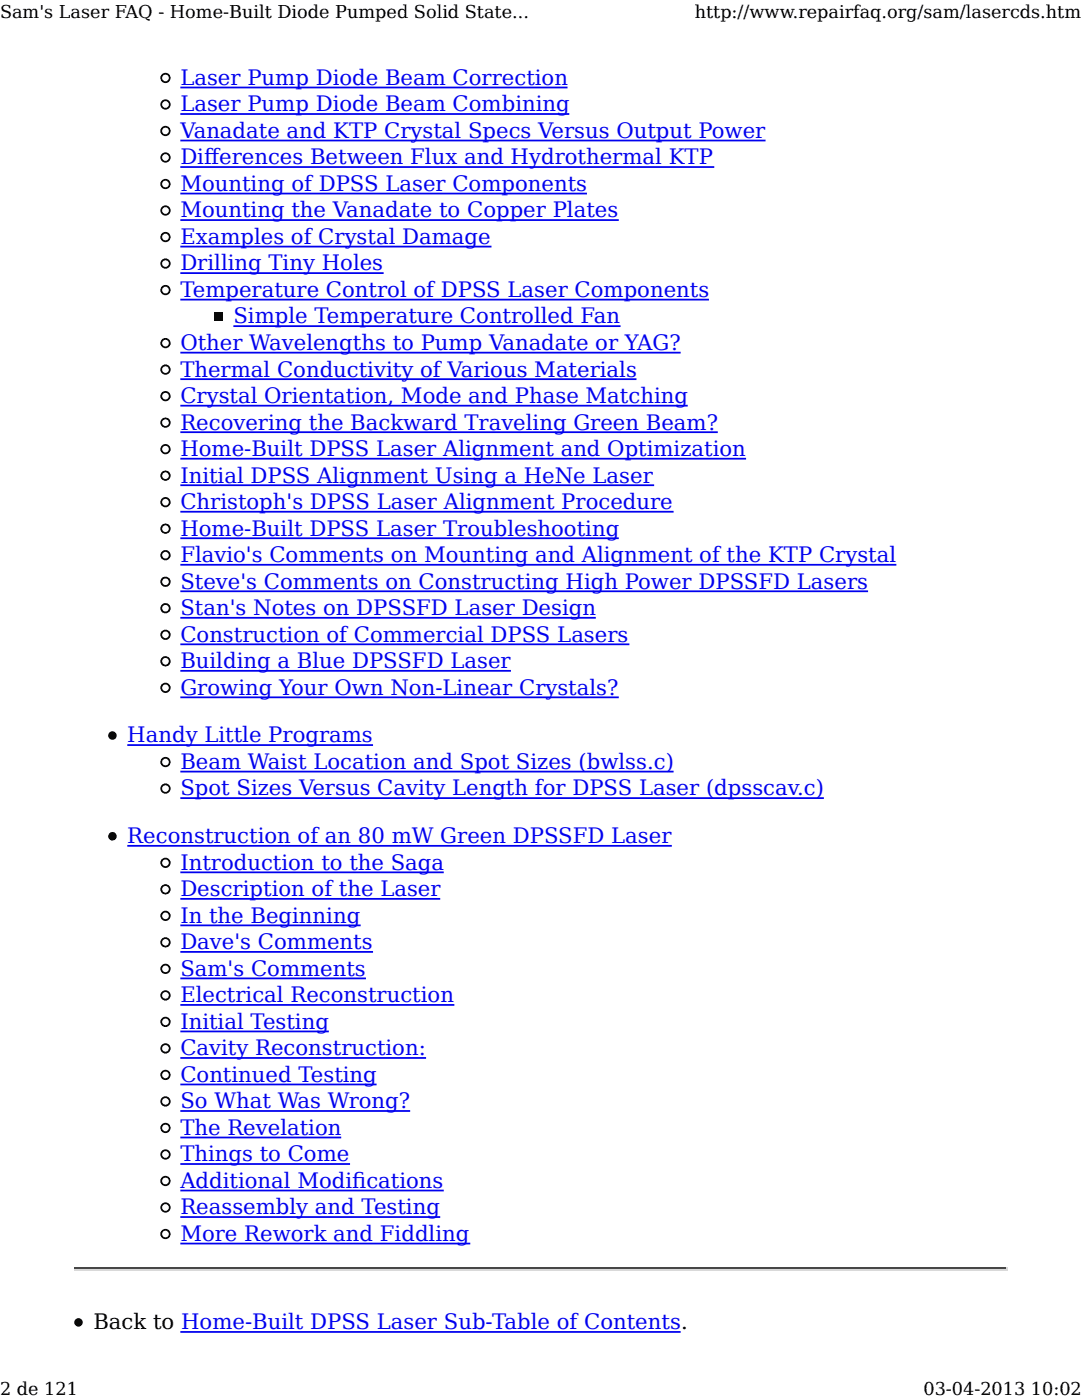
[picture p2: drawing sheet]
<svg xmlns="http://www.w3.org/2000/svg" width="216mm" height="279mm" viewBox="0 0 216 279" stroke-linecap="round" stroke-linejoin="round" font-family="sans-serif">
<defs><g id="words">
<g font-size="4.2" fill="#00e">
<text x="36" y="16.9">Laser Pump Diode Beam Correction</text>
<text x="36" y="22.2">Laser Pump Diode Beam Combining</text>
<text x="36" y="27.5">Vanadate and KTP Crystal Specs Versus Output Power</text>
<text x="36" y="32.8">Dif</text>
<text x="40.7" y="32.8">ferences Between Flux and Hydrothermal KTP</text>
<text x="36" y="38.1">Mounting of DPSS Laser Components</text>
<text x="36" y="43.4">Mounting the Vanadate to Copper Plates</text>
<text x="36" y="48.7">Examples of Crystal Damage</text>
<text x="36" y="54">Drilling Tiny Holes</text>
<text x="36" y="59.3">Temperature Control of DPSS Laser Components</text>
<text x="46.6" y="64.6">Simple Temperature Controlled Fan</text>
<text x="36" y="69.8">Other Wavelengths to Pump Vanadate or YAG?</text>
<text x="36" y="75.1">Thermal Conductivity of Various Materials</text>
<text x="36" y="80.4">Crystal Orientation, Mode and Phase Matching</text>
<text x="36" y="85.7">Recovering the Backward Traveling Green Beam?</text>
<text x="36" y="91">Home-Built DPSS Laser Alignment and Optimization</text>
<text x="36" y="96.3">Initial DPSS Alignment Using a HeNe Laser</text>
<text x="36" y="101.6">Christoph's DPSS Laser Alignment Procedure</text>
<text x="36" y="106.9">Home-Built DPSS Laser Troubleshooting</text>
<text x="36" y="112.2">Flavio's Comments on Mounting and Alignment of the KTP Crystal</text>
<text x="36" y="117.5">Steve's Comments on Constructing High Power DPSSFD Lasers</text>
<text x="36" y="122.8">Stan's Notes on DPSSFD Laser Design</text>
<text x="36" y="128.1">Construction of Commercial DPSS Lasers</text>
<text x="36" y="133.3">Building a Blue DPSSFD Laser</text>
<text x="36" y="138.6">Growing Your Own Non-Linear Crystals?</text>
<text x="25.4" y="148.2">Handy Little Programs</text>
<text x="36" y="153.5">Beam Waist Location and Spot Sizes (bwlss.c)</text>
<text x="36" y="158.8">Spot Sizes Versus Cavity Length for DPSS Laser (dpsscav.c)</text>
<text x="25.4" y="168.3">Reconstruction of an 80 mW Green DPSSFD Laser</text>
<text x="36" y="173.6">Introduction to the Saga</text>
<text x="36" y="178.9">Description of the Laser</text>
<text x="36" y="184.1">In the Beginning</text>
<text x="36" y="189.4">Dave's Comments</text>
<text x="36" y="194.7">Sam's Comments</text>
<text x="36" y="200">Electrical Reconstruction</text>
<text x="36" y="205.3">Initial Testing</text>
<text x="36" y="210.6">Cavity Reconstruction:</text>
<text x="36" y="215.9">Continued Testing</text>
<text x="36" y="221.2">So What Was Wrong?</text>
<text x="36" y="226.5">The Revelation</text>
<text x="36" y="231.8">Things to Come</text>
<text x="36" y="237.1">Additional Modif</text>
<text x="70.3" y="237.1">ications</text>
<text x="36" y="242.4">Reassembly and Testing</text>
<text x="36" y="247.6">More Rework and Fiddling</text>
</g>
<text font-size="4.2" x="18.6" y="265.3">Back to Home-Built DPSS Laser Sub-Table of Contents.</text>
<g font-size="3.5">
<text x="0" y="3.5">Sam's Laser FAQ - Home-Built Diode Pumped Solid State...</text>
<text x="138.6" y="3.5">http://www.repairfaq.org/sam/lasercds.htm</text>
<text x="0" y="278.3">2 de 121</text>
<text x="184.3" y="278.3">03-04-2013 10:02</text>
</g>
</g></defs>
<path d="M14.8 253.1h186.3" fill="none" stroke="#474747" stroke-width=".35"/>
<path d="M14.8 253.3h.4v.3h-.4z" fill="#474747"/>
<path d="M200.7 252.9h.4v.4h-.4z" fill="#d8d8d8"/>
<path d="M14.8 253.5h186.3" fill="none" stroke="#d8d8d8" stroke-width=".35"/>
<g fill="none" stroke="#00e" stroke-width=".35">
<path d="M36 17.5h77.2M36 22.8h77.6M36 28h116.8M36 33.3h106.5M36 38.6h81.1M36 43.9h87.5M36 49.2h62.1M36 54.5h40.6M36 59.8h105.5M36 70.4h99.8M36 75.7h91M46.6 65.1h77.2"/>
<path d="M36 81h101.2M36 86.3h107.2M36 91.5h112.9M36 96.8h94.5M36 102.1h98.4M36 107.4h87.5M36 112.7h142.9M36 118h137.2M36 123.3h82.9M36 128.6h89.6M36 133.9h66M36 139.2h87.5"/>
<path d="M25.4 148.7h49M36 154h98.4M36 159.3h128.4M25.4 168.8h108.7M36 174.1h52.5M36 179.4h51.8M36 184.7h36M36 190h38.4M36 195.3h37M36 200.6h54.7M36 205.8h29.6M36 211.1h49"/>
<path d="M36 216.4h39.1M36 221.7h45.8M36 227h32.1M36 232.3h33.8M36 237.6h52.5M36 242.9h51.8M36 248.2h57.8M36 265.8h99.8"/>
</g>
<g fill="none" stroke="#000" stroke-width=".35">
<circle cx="33" cy="15.6" r=".85"/>
<circle cx="33" cy="20.8" r=".85"/>
<circle cx="33" cy="26.1" r=".85"/>
<circle cx="33" cy="31.4" r=".85"/>
<circle cx="33" cy="36.7" r=".85"/>
<circle cx="33" cy="47.3" r=".85"/>
<circle cx="33" cy="57.9" r=".85"/>
<circle cx="33" cy="52.6" r=".85"/>
<circle cx="33" cy="42" r=".85"/>
<circle cx="33" cy="68.5" r=".85"/>
<circle cx="33" cy="73.8" r=".85"/>
<circle cx="33" cy="79.1" r=".85"/>
<circle cx="33" cy="89.6" r=".85"/>
<circle cx="33" cy="84.3" r=".85"/>
<circle cx="33" cy="94.9" r=".85"/>
<circle cx="33" cy="110.8" r=".85"/>
<circle cx="33" cy="105.5" r=".85"/>
<circle cx="33" cy="100.2" r=".85"/>
<circle cx="33" cy="116.1" r=".85"/>
<circle cx="33" cy="121.4" r=".85"/>
<circle cx="33" cy="132" r=".85"/>
<circle cx="33" cy="126.7" r=".85"/>
<circle cx="33" cy="137.3" r=".85"/>
<circle cx="33" cy="152.1" r=".85"/>
<circle cx="33" cy="157.4" r=".85"/>
<circle cx="33" cy="177.5" r=".85"/>
<circle cx="33" cy="172.2" r=".85"/>
<circle cx="33" cy="188.1" r=".85"/>
<circle cx="33" cy="182.8" r=".85"/>
<circle cx="33" cy="198.6" r=".85"/>
<circle cx="33" cy="193.4" r=".85"/>
<circle cx="33" cy="214.5" r=".85"/>
<circle cx="33" cy="219.8" r=".85"/>
<circle cx="33" cy="209.2" r=".85"/>
<circle cx="33" cy="203.9" r=".85"/>
<circle cx="33" cy="235.7" r=".85"/>
<circle cx="33" cy="230.4" r=".85"/>
<circle cx="33" cy="225.1" r=".85"/>
<circle cx="33" cy="241" r=".85"/>
<circle cx="33" cy="246.3" r=".85"/>
</g>
<g fill="#000">
<path d="M42.7 62.3h1.8v1.8h-1.8z"/>
<circle cx="22.4" cy="146.8" r=".85"/>
<circle cx="22.4" cy="166.9" r=".85"/>
<circle cx="15.7" cy="263.9" r=".85"/>
</g>
<use href="#words"/>
</svg>
